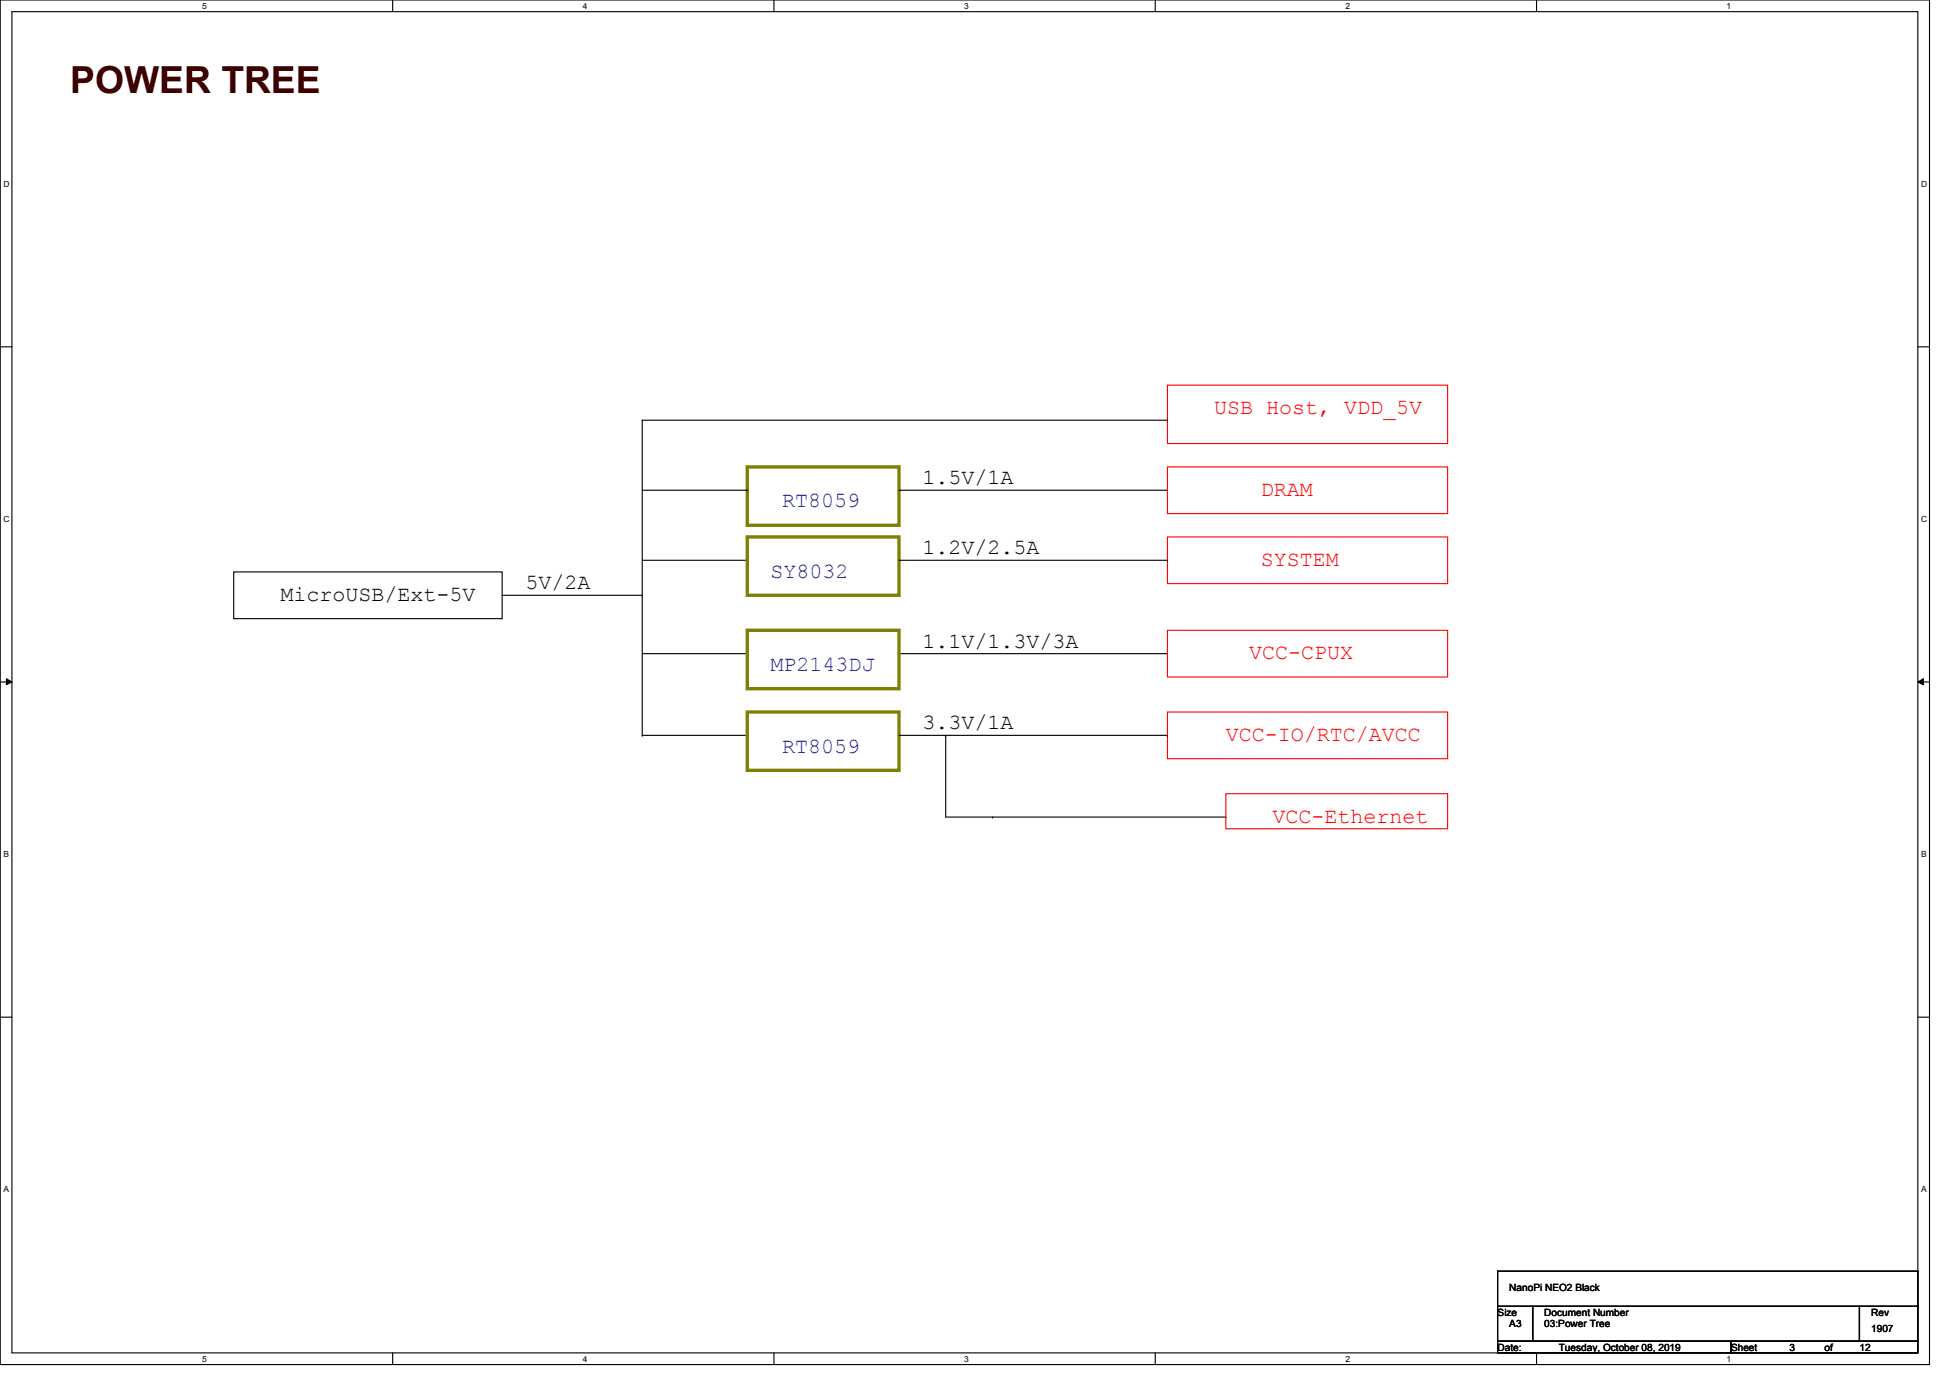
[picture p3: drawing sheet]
<svg xmlns="http://www.w3.org/2000/svg" width="297mm" height="210mm" viewBox="0 0 297 210" stroke-linecap="round" stroke-linejoin="round" font-family="sans-serif">
<defs><g id="words">
<text font-size="5.7" fill="#400000" x="10.7" y="14.1">POWER TREE</text>
<g font-size="3.3" fill="#f00">
<text x="185" y="63.1">USB Host, VDD_5V</text>
<text x="192.1" y="75.5">DRAM</text>
<text x="192.1" y="86.2">SYSTEM</text>
<text x="190.3" y="100.4">VCC-CPUX</text>
<text x="186.7" y="112.9">VCC-IO/RTC/AVCC</text>
<text x="193.8" y="125.3">VCC-Ethernet</text>
</g>
<g font-size="3.3" fill="#00f">
<text x="119.2" y="77.3">RT8059</text>
<text x="117.4" y="88">SY8032</text>
<text x="117.4" y="102.2">MP2143DJ</text>
<text x="119.2" y="114.6">RT8059</text>
</g>
<g font-size="3.3">
<text x="140.5" y="73.7">1.5V/1A</text>
<text x="80" y="89.7">5V/2A</text>
<text x="140.5" y="84.4">1.2V/2.5A</text>
<text x="42.7" y="91.5">MicroUSB/Ext-5V</text>
<text x="140.5" y="98.6">1.1V/1.3V/3A</text>
<text x="140.5" y="111.1">3.3V/1A</text>
</g>
<g font-size="1.5">
<text x="229.9" y="196.7">NanoPi NEO2 Black</text>
<text x="228.1" y="200.4">Size</text>
<text x="229.9" y="202.2">A3</text>
<text x="235.2" y="200.4">Document Number</text>
<text x="235.2" y="202.2">03:Power Tree</text>
<text x="285" y="202.9">1907</text>
<text x="285" y="200.4">Rev</text>
<text x="228.1" y="205.7">Date:</text>
<text x="237.4" y="205.7">Tuesday, October 08, 2019</text>
<text x="263.7" y="205.7">Sheet</text>
<text x="272.6" y="205.7">3</text>
<text x="277.9" y="205.7">of</text>
<text x="283.2" y="205.7">12</text>
</g>
<g font-size="1.3">
<text x="30.8" y="1.4">5</text>
<text x="88.8" y="1.4">4</text>
<text x="146.9" y="1.4">3</text>
<text x="204.9" y="1.4">2</text>
<text x="263" y="1.4">1</text>
<text x=".5" y="28.4">D</text>
<text x="292.6" y="28.4">D</text>
<text x=".5" y="79.5">C</text>
<text x="292.6" y="79.5">C</text>
<text x=".5" y="130.6">B</text>
<text x="292.6" y="130.6">B</text>
<text x=".5" y="181.6">A</text>
<text x="292.6" y="181.6">A</text>
<text x="30.8" y="207.5">5</text>
<text x="88.8" y="207.5">4</text>
<text x="146.9" y="207.5">3</text>
<text x="204.9" y="207.5">2</text>
<text x="263" y="207.5">1</text>
</g>
</g></defs>
<path d="M0 0h293.9v207.9h-293.9zM1.8 1.8h290.3v204.3h-290.3z" fill="none" stroke="#000" stroke-width=".17"/>
<g fill="#fff">
<path d="M30.8 .3h.7v1.4h-.7z"/>
<path d="M30.8 206.3h.7v1.5h-.7z"/>
</g>
<path d="M59.8 0v1.8M59.8 206.1v1.8" fill="none" stroke="#000" stroke-width=".17"/>
<g fill="#fff">
<path d="M88.8 .3h.6v1.4h-.6z"/>
<path d="M88.8 206.3h.6v1.5h-.6z"/>
</g>
<path d="M117.9 0v1.8M117.9 206.1v1.8" fill="none" stroke="#000" stroke-width=".17"/>
<g fill="#fff">
<path d="M146.9 .3h.6v1.4h-.6z"/>
<path d="M146.9 206.3h.6v1.5h-.6z"/>
</g>
<path d="M176 0v1.8M176 206.1v1.8" fill="none" stroke="#000" stroke-width=".17"/>
<g fill="#fff">
<path d="M204.9 .3h.7v1.4h-.7z"/>
<path d="M204.9 206.3h.7v1.5h-.7z"/>
</g>
<path d="M234.1 0v1.8M234.1 206.1v1.8" fill="none" stroke="#000" stroke-width=".17"/>
<g fill="#fff">
<path d="M263 .3h.7v1.4h-.7z"/>
<path d="M263 206.3h.7v1.5h-.7z"/>
<path d="M.5 27.3h1v1.4h-1z"/>
<path d="M292.6 27.3h1v1.4h-1z"/>
<path d="M.5 78.3h1v1.5h-1z"/>
<path d="M292.6 78.3h1v1.5h-1z"/>
</g>
<path d="M0 52.8h1.8M292.1 52.8h1.8" fill="none" stroke="#000" stroke-width=".17"/>
<g fill="#fff">
<path d="M.5 129.4h.9v1.4h-.9z"/>
<path d="M292.6 129.4h.9v1.4h-.9z"/>
</g>
<path d="M0 103.9h1.8M292.1 103.9h1.8" fill="none" stroke="#000" stroke-width=".17"/>
<path d="M1 103.4l.8 .5-.8 .4zM292.1 103.9l.9-.5v.9z" fill="#000"/>
<path d="M1 103.4l.8 .5-.8 .4zM292.1 103.9l.9-.5v.9z" fill="none" stroke="#000" stroke-width=".15"/>
<g fill="#fff">
<path d="M.5 180.4h.8v1.5h-.8z"/>
<path d="M292.6 180.4h.8v1.5h-.8z"/>
</g>
<g fill="none" stroke="#000" stroke-width=".17">
<path d="M97.8 74.7h16M113.8 74.7h.1M136.9 74.7h40.9M177.8 64h.1M177.8 74.7h.1M177.8 64h-80v48M35.6 87.1h40.9v7.1h-40.9zM76.5 90.7h21.3M97.8 90.7h.1M97.8 99.6h16M97.8 85.3h16M113.8 99.6h.1"/>
<path d="M113.8 85.3h.1M136.9 99.6h40.9M136.9 85.3h40.9M177.8 99.6h.1M177.8 85.3h.1M97.8 112h.1M97.8 112h16M113.8 112h.1M136.9 112h40.9M144.1 112h.1M144.1 112v12.5h42.6M177.8 112h.1"/>
<path d="M151.2 124.5h.1M186.7 124.5h.1M0 154.9h1.8M292.1 154.9h1.8M228.1 199h5.4v5.3h-5.4zM228.1 193.6h.1M228.1 193.6v5.4M228.1 193.6h64M233.5 199h49.7v5.3h-49.7zM283.2 199h8.9v5.3h-8.9zM292.1 193.6h.1M292.1 199h.1"/>
<path d="M292.1 193.6v5.4M228.1 204.3h35.6v1.8h-35.6zM263.7 204.3h28.4v1.8h-28.4z"/>
</g>
<path d="M177.8 58.7h42.7v8.9h-42.7zM177.8 71.1h42.7v7.1h-42.7zM177.8 96h42.7v7.1h-42.7zM177.8 81.8h42.7v7.1h-42.7zM177.8 108.5h42.7v7.1h-42.7zM186.7 120.9h33.8v5.3h-33.8z" fill="none" stroke="#f00" stroke-width=".17"/>
<path d="M113.8 71.1h23.1v8.9h-23.1zM113.8 96h23.1v8.9h-23.1zM113.8 81.8h23.1v8.9h-23.1zM113.8 108.5h23.1v8.8h-23.1z" fill="none" stroke="#808000" stroke-width=".51"/>
<use href="#words"/>
</svg>
